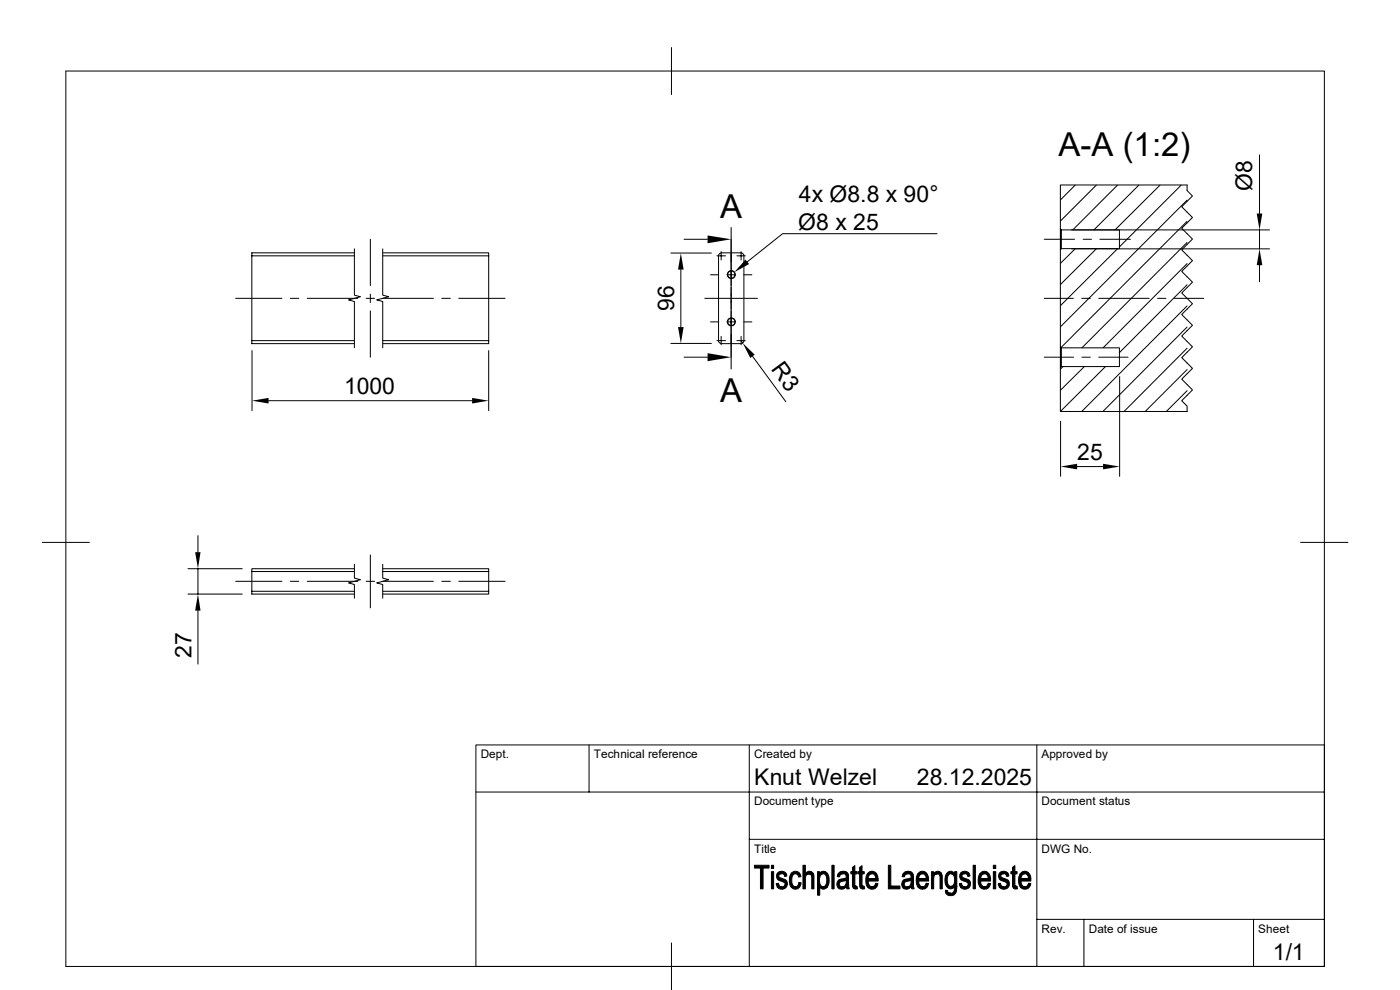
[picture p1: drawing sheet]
<svg xmlns="http://www.w3.org/2000/svg" width="297mm" height="210mm" viewBox="0 0 297 210" stroke-linecap="round" stroke-linejoin="round" font-family="sans-serif">
<defs><g id="words">
<g font-size="7">
<text x="224.6" y="33.2">A-A (1:2)</text>
<text x="152.8" y="46.3">A</text>
<text x="152.8" y="85.3">A</text>
</g>
<g font-size="4.9">
<text x="265.7" y="40.6" transform="rotate(-90 265.7 40.6)">Ø8</text>
<text x="169.5" y="42.9">4x Ø8.8 x 90°</text>
<text x="169.3" y="48.9">Ø8 x 25</text>
<text x="143" y="66" transform="rotate(-90 143 66)">96</text>
<text x="73" y="83.6">1000</text>
<text x="163.5" y="78.4" transform="rotate(54 163.5 78.4)">R3</text>
<text x="228.6" y="97.5">25</text>
<text x="40.6" y="139.7" transform="rotate(-90 40.6 139.7)">27</text>
<text x="160" y="166.5">Knut Welzel</text>
<text x="194.5" y="166.5">28.12.2025</text>
<text x="270" y="203.7">1/1</text>
</g>
<g font-size="2.5">
<text x="102" y="160.8">Dept.</text>
<text x="126" y="160.8">Technical reference</text>
<text x="160" y="160.8">Created by</text>
<text x="220.9" y="160.8">Approved by</text>
<text x="160" y="170.9">Document type</text>
<text x="220.9" y="170.9">Document status</text>
<text x="160" y="180.8">Title</text>
<text x="220.9" y="180.8">DWG No.</text>
<text x="220.9" y="197.8">Rev.</text>
<text x="231" y="197.8">Date of issue</text>
<text x="266.9" y="197.8">Sheet</text>
</g>
</g></defs>
<g fill="none" stroke="#000" stroke-width=".21">
<path d="M14 15.1h267v189.9h-267zM142.5 10.1v10M228.1 39.3l-3.1 3.1M232.6 39.3l-7.6 7.6M237.1 39.3l-9.5 9.5M241.6 39.3l-9.5 9.5M246.1 39.3l-9.5 9.5M250.6 39.3l-13.1 13M251.8 39.3v1.1l1.2 1.2-2.3 2.3 2.3 2.2-2.3 2.3 2.3 2.3-2.3 2.3 2.3 2.3-2.3 2.3 2.3 2.3-2.3 2.2 2.3 2.3-2.3 2.3 2.3 2.3-2.3 2.3 2.3 2.3-2.3 2.3 2.3 2.2-2.3 2.3 2.3 2.3-2.3 2.3 1.1 1.1v1.2M251.9 39.2h-26.9v9.4l.2 .2h12.3v3.9h-12.3l-.2 .3v20.6l.2 .2h12.3v4h-12.3l-.2 .2v-4.4M267.2 32.9v12.4M53.4 54.3v18"/>
<path d="M53.4 54.3h21.8M75.2 53.6h-21.8v.7M75.2 52.8v9.8l1.3 .3-2.5 .7 1.2 .4v9.8M78.6 50.8v9.8M81.2 53.6h22.5v.7M81.2 54.3h22.5M81.2 52.8v9.8l1.3 .3-2.6 .7 1.3 .4v9.8M103.7 54.3v18M142.3 53.7h8.6M144.4 57.2v12.2M145.1 50.8h5M150.7 58.3h1.7"/>
<path d="M152.1 54.3h1.8M153 53.4v1.8M153 53.7l-.4 .1-.2 .3v18.3l.5 .5h4.3l.6-.5v-18.3l-.2-.3-.4-.1M153 53.6h4.2M154.2 58.3h1.8M155.1 48.3v30M156.3 54.3h1.8M157.2 53.4v1.8M157.8 58.3h1.7M198.8 49.6h-32.8l-7.5 5.9M221.5 50.8h6.5M225 48.6v4.4"/>
<path d="M225.2 48.8v3.9M227.3 52.8h42M227.3 48.8h42M228.1 52.8l-3.1 3M229.8 50.8h1.8M232.6 52.8l-7.6 7.5M233.3 50.8h6.5M237.1 52.8l-12.1 12M251.8 42.5l-26.8 26.8M251.8 46.9l-26.7 26.8M251.8 51.4l-22.3 22.4M251.8 55.9l-17.8 17.9"/>
<path d="M267.2 48.8v4M267.2 56.3v3.5M50 63.3h9.8M53.4 72.3v.6h21.8M53.4 72.3h21.8M53.5 74.4v12.7M61.6 63.3h1.8M65.2 63.3h10.7M77.7 63.3h1.8M78.6 62.4v1.8M78.6 66v9.8M81.2 72.3h22.5"/>
<path d="M81.2 63.3h10.7M93.7 63.3h1.8M97.3 63.3h9.8M103.7 74.4v12.7M103.7 72.3v.6h-22.5M142.3 72.9h8.6M145.1 75.8h5M149.5 63.3h11.2M150.7 68.3h1.7M152.1 72.3h1.8M153 71.4v1.8M154.2 68.3h1.8"/>
<path d="M156.3 72.3h1.8M157.2 72.3l.4 .5M157.2 71.4v1.8M157.8 68.3h1.7M159.6 75.6l7.1 9.6M221.5 75.8h6.3M221.5 63.3h6.2M225 78v9.3h26.9M225.2 73.8v4M225.5 77.8l-.5 .5M229.5 63.3h1.8M229.5 75.8h1.8"/>
<path d="M230 77.8l-5 5M233.1 75.8h6.2M233.1 63.3h10.7M234.5 77.8l-9.5 9.4M237.5 79.9v21.1M245.6 63.3h1.8M249.1 63.3h6.3M251.8 60.4l-14.3 14.4M251.8 64.9l-22.3 22.4M251.8 69.4l-17.8 17.9M251.8 73.9l-13.3 13.4M251.8 78.4l-8.8 8.9"/>
<path d="M57 85h43.2M225 89.4v11.6M228.5 99h5.5M251.8 82.9l-4.4 4.4M9 115.1h10M42 113.6v3.5M75.2 119.7v2.9l1.3 .4-2.5 .7 1.2 .3v2.9M78.6 117.7v11.2M81.2 119.7v2.9l1.3 .4-2.6 .7 1.3 .3v2.9M275.9 115.1h10.1M39.9 126h11.5M39.9 120.6h11.5"/>
<path d="M42 120.6v5.4M42 129.5v11.4M50 123.3h9.8M53.4 125.4v.6h21.8M53.4 121.2v4.2M53.4 121.2h21.8M53.4 125.4h21.8M61.6 123.3h1.8M65.2 123.3h10.7M75.2 120.6h-21.8v.6M77.7 123.3h1.8M81.2 120.6h22.5v.6"/>
<path d="M81.2 121.2h22.5M81.2 125.4h22.5M81.2 123.3h10.7M93.7 123.3h1.8M97.3 123.3h9.8M103.7 125.4v.6h-22.5M103.7 121.2v4.2M125 158v10M159 158v47M220 158v47M101 168h180M159 178.1h122"/>
<path d="M220 195h61M230 195v10M265.9 195v10M142.5 200v10M281 205v-47h-180v47"/>
<circle cx="155.2" cy="58.3" r=".77"/>
<circle cx="155.2" cy="58.2" r=".85"/>
<circle cx="155.2" cy="68.3" r=".77"/>
<circle cx="155.2" cy="68.3" r=".85"/>
</g>
<g fill="#000" stroke="#000" stroke-width=".21">
<path d="M160.1 183.6h3.1v.6h-1.3v4.4h-.6v-4.4h-1.2z" fill-rule="evenodd"/>
<path d="M163.7 184.9h.4v3.7h-.4z" fill-rule="evenodd"/>
<path d="M163.7 183.6h.4v.6h-.4z" fill-rule="evenodd"/>
<path d="M164.9 185.3h.9a.47 .47 0 0 0-.6 .5 .47 .47 0 0 0 .5 .5 1.24 1.24 0 0 1 1.3 1.6 1.23 1.23 0 0 1-2.1 .3l1-.1a.58 .58 0 0 0 .6-.5 .58 .58 0 0 0-.6-.6 1.12 1.12 0 0 1-1-1.7z" fill-rule="evenodd"/>
<path d="M164.7 187.5l.4-.1 .1 .2a.59 .59 0 0 0 .7 .5l-1 .1z" fill-rule="evenodd"/>
<path d="M165.1 185.1a1.14 1.14 0 0 1 1.8 .7l-.4 .1a.58 .58 0 0 0-.7-.6h-.9z" fill-rule="evenodd"/>
<path d="M168 185.1a1.11 1.11 0 0 1 1.7 .2h-.9a1.46 1.46 0 0 0-.8 2l.2 .5 .5 .3-.9-.1a2.85 2.85 0 0 1 .2-2.9z" fill-rule="evenodd"/>
<path d="M167.8 188.1h1.2l.4-.5 .1-.4 .5 .1a1.2 1.2 0 0 1-.8 1.2 1.2 1.2 0 0 1-1.4-.4z" fill-rule="evenodd"/>
<path d="M168.8 185.3h.9l.2 .7-.5 .1-.2-.6z" fill-rule="evenodd"/>
<path d="M170.3 183.6h.6v1.7l1.7 .1h-1.1l-.5 .3-.1 .6v2.3h-.6z" fill-rule="evenodd"/>
<path d="M171.1 185.1a.95 .95 0 0 1 1.5 .3l-1.7-.1z" fill-rule="evenodd"/>
<path d="M171.6 185.4h1v.1l.1 3.1h-.5v-2.8l-.3-.4z" fill-rule="evenodd"/>
<path d="M173.4 184.9h.5v.5h.5a1.95 1.95 0 0 0 0 2.7l1.1 .1h-1.6v1.7h-.5z" fill-rule="evenodd"/>
<path d="M173.9 185.4l.8-.1z" fill-rule="evenodd"/>
<path d="M174.1 185.1a1.14 1.14 0 0 1 1.2-.1 1.14 1.14 0 0 1 .6 1.1 2.89 2.89 0 0 1-.4 2.1l-.9-.1a1.73 1.73 0 0 0 .5-2.6l-.3-.2h-.9z" fill-rule="evenodd"/>
<path d="M173.9 188.2h1.6a.97 .97 0 0 1-1.6 0z" fill-rule="evenodd"/>
<path d="M176.5 183.6h.5v5h-.5z" fill-rule="evenodd"/>
<path d="M177.8 185.3h1.1a.72 .72 0 0 0-.8 .7h-.5z" fill-rule="evenodd"/>
<path d="M177.8 186.9l.2-.2 1.5 .1a1.55 1.55 0 0 0-1.4 .7l.2 .5 1.2 .2a1.09 1.09 0 0 1-1.6 .2 1.09 1.09 0 0 1-.1-1.5z" fill-rule="evenodd"/>
<path d="M178.1 185.1a1.17 1.17 0 0 1 1.4-.2 1.17 1.17 0 0 1 .5 1.3l.2 2.4h-.5l-.1-.5h-.7l.6-.5v-.9h-1.5l.8-.3a.57 .57 0 0 0 .7-.5 .57 .57 0 0 0-.6-.6h-1.1z" fill-rule="evenodd"/>
<path d="M178.6 188.1h1z" fill-rule="evenodd"/>
<path d="M180.8 184l.6-.4v1.3h.4v.5h-.4v2.4l.2 .2h-.7l-.1-.1v-2.5h-.3v-.5h.3z" fill-rule="evenodd"/>
<path d="M180.9 188h.9l.1 .6-.8-.1z" fill-rule="evenodd"/>
<path d="M182.4 184l.5-.4v1.3h.4v.5h-.4v2.4l.2 .2h-.7v-2.6h-.4v-.5h.4z" fill-rule="evenodd"/>
<path d="M182.4 188h.9l.1 .6-.7-.1z" fill-rule="evenodd"/>
<path d="M184 185.3h1l-.5 .2-.3 .9h2.1v.2v.3h-2.1l.2 .9 .6 .3h-1a3 3 0 0 1 0-2.8z" fill-rule="evenodd"/>
<path d="M184 185.3a1.27 1.27 0 0 1 1.6-.3 1.27 1.27 0 0 1 .7 1.4h-2.1h1.6l-.2-.7-.3-.3z" fill-rule="evenodd"/>
<path d="M184 188.1h1.3l.2-.2 .3-.5 .5 .1a1.24 1.24 0 0 1-.9 1.1 1.24 1.24 0 0 1-1.4-.5z" fill-rule="evenodd"/>
<path d="M188.5 183.6h.5v4.4h1.9v.6h-2.4z" fill-rule="evenodd"/>
<path d="M191.6 185.3h1a.72 .72 0 0 0-.7 .7h-.5z" fill-rule="evenodd"/>
<path d="M191.5 186.9l.2-.2 1.5 .1a1.55 1.55 0 0 0-1.4 .7l.1 .3 .3 .3 1.1 .1a1.09 1.09 0 0 1-1.6 .2 1.09 1.09 0 0 1-.2-1.5z" fill-rule="evenodd"/>
<path d="M191.6 185.3a1.21 1.21 0 0 1 1.5-.4 1.21 1.21 0 0 1 .7 1.3l.1 2.4h-.5l-.1-.5h-.6l.5-.5 .1-.9h-1.6l.9-.3a.57 .57 0 0 0 .7-.5 .57 .57 0 0 0-.7-.6z" fill-rule="evenodd"/>
<path d="M192.4 188.1h.9z" fill-rule="evenodd"/>
<path d="M194.7 185.3h1l-.5 .2-.3 .9h2.1v.3v.2h-2.1l.2 .9 .6 .3h-1a2.75 2.75 0 0 1 0-2.8z" fill-rule="evenodd"/>
<path d="M194.7 185.3a1.27 1.27 0 0 1 1.6-.3 1.27 1.27 0 0 1 .7 1.4h-2.1h1.6l-.2-.7-.3-.3z" fill-rule="evenodd"/>
<path d="M194.7 188.1h1.3l.3-.2 .2-.5 .5 .1a1.24 1.24 0 0 1-.9 1.1 1.24 1.24 0 0 1-1.4-.5z" fill-rule="evenodd"/>
<path d="M197.6 184.9h.4v.5l.5 .1-.3 .2-.1 .6v2.3h-.5z" fill-rule="evenodd"/>
<path d="M198.1 185.3l.7 .1z" fill-rule="evenodd"/>
<path d="M198.2 185.2a1.04 1.04 0 0 1 1.3-.2 1.04 1.04 0 0 1 .4 1.3v2.3h-.5v-2.8l-.3-.4-1-.1z" fill-rule="evenodd"/>
<path d="M200.6 188.8l.4 .1 .2 .4 .5 .2h-1z" fill-rule="evenodd"/>
<path d="M201 185.1a.94 .94 0 0 1 1.5 .2h-.8a1.59 1.59 0 0 0-.6 2.3l.4 .4h1.5h-.5a1.04 1.04 0 0 1-1.2 .5 1.04 1.04 0 0 1-.7-1l-.1-.1a2.65 2.65 0 0 1 .5-2.3z" fill-rule="evenodd"/>
<path d="M201.7 185.3h.8z" fill-rule="evenodd"/>
<path d="M200.7 189.5h1a.91 .91 0 0 0 .8-1.3v-.2h.5a1.54 1.54 0 0 1-1.2 2l-.7-.1z" fill-rule="evenodd"/>
<path d="M201.8 185.3h.7v-.4h.5v3.1h-1.2a1.59 1.59 0 0 0 .6-2.2z" fill-rule="evenodd"/>
<path d="M203.8 185.3h.9h-.1a.47 .47 0 0 0-.6 .5 .47 .47 0 0 0 .6 .5 1.3 1.3 0 0 1 1.3 1.2 1.18 1.18 0 0 1-.9 1.1 1.18 1.18 0 0 1-1.2-.4l.9-.1a.58 .58 0 0 0 .7-.5 .58 .58 0 0 0-.6-.6 1.12 1.12 0 0 1-1-1.7z" fill-rule="evenodd"/>
<path d="M203.5 187.5l.5-.1 .2 .5 .5 .2-.9 .1z" fill-rule="evenodd"/>
<path d="M203.9 185.1a1.14 1.14 0 0 1 1.2-.2 1.14 1.14 0 0 1 .7 .9l-.5 .1v-.1a.5 .5 0 0 0-.6-.5h-.9z" fill-rule="evenodd"/>
<path d="M206.5 183.6h.4v5h-.4z" fill-rule="evenodd"/>
<path d="M207.9 185.4l1-.1-.5 .2-.3 .4v.5h2v.5h-2.1l.3 .9 .6 .3h-1a2.81 2.81 0 0 1 0-2.7z" fill-rule="evenodd"/>
<path d="M207.9 185.3a1.26 1.26 0 0 1 1.5-.4 1.26 1.26 0 0 1 .7 1.4v.1h-2h1.5v-.2v-.4l-.5-.4z" fill-rule="evenodd"/>
<path d="M207.9 188.1h1.2l.3-.2 .2-.5 .5 .1a1.24 1.24 0 0 1-.8 1.1 1.24 1.24 0 0 1-1.4-.5z" fill-rule="evenodd"/>
<path d="M210.7 184.9h.5v3.7h-.5z" fill-rule="evenodd"/>
<path d="M210.7 183.6h.5v.6h-.5z" fill-rule="evenodd"/>
<path d="M212 185.3h.9h-.1a.47 .47 0 0 0-.5 .5 .47 .47 0 0 0 .5 .5 1.3 1.3 0 0 1 1.3 1.2 1.18 1.18 0 0 1-.8 1.1 1.18 1.18 0 0 1-1.3-.4l1-.1a.58 .58 0 0 0 .7-.5 .58 .58 0 0 0-.7-.6 1.12 1.12 0 0 1-1-1.7z" fill-rule="evenodd"/>
<path d="M211.8 187.5l.5-.1 .1 .5 .6 .2-1 .1z" fill-rule="evenodd"/>
<path d="M212.1 185.1a1.14 1.14 0 0 1 1.2-.2 1.14 1.14 0 0 1 .7 .9l-.4 .1-.1-.1a.5 .5 0 0 0-.6-.5h-.9z" fill-rule="evenodd"/>
<path d="M214.8 184l.5-.4v1.3h.5v.5h-.5v2.4l.3 .2h-.8v-.1v-2.5h-.3v-.5h.3z" fill-rule="evenodd"/>
<path d="M214.8 188h1l.1 .6-.8-.1z" fill-rule="evenodd"/>
<path d="M216.5 185.3h.9l-.5 .2-.3 .9h2.1v.5h-2.1l.2 .9 .7 .3h-1a2.75 2.75 0 0 1 0-2.8z" fill-rule="evenodd"/>
<path d="M216.5 185.3a1.27 1.27 0 0 1 1.5-.3 1.27 1.27 0 0 1 .7 1.4h-2.1h1.6l-.1-.5-.4-.5z" fill-rule="evenodd"/>
<path d="M216.5 188.1h1.2l.3-.2 .2-.5 .5 .1a1.25 1.25 0 0 1-.9 1.1 1.25 1.25 0 0 1-1.3-.5z" fill-rule="evenodd"/>
</g>
<g fill="#000">
<path d="M144.4 53.7l.6 3.5h-1.2zM150.1 50l5 .8-5 .8zM158.2 55.1l.7 .9-3.1 1.7zM267.2 52.8l.6 3.5h-1.2zM266.6 45.3h1.2l-.6 3.5zM143.8 69.4h1.2l-.6 3.5zM150.1 74.9l5 .9-5 .8zM157.6 72.8l2.5 2.4-.9 .7zM53.5 85l3.5-.6v1.2zM100.2 84.4l3.5 .6-3.5 .6zM225 99l3.5-.6v1.2zM234 98.4l3.5 .6-3.5 .6z"/>
<path d="M41.4 117.1h1.1l-.5 3.5zM42 126l.5 3.5h-1.1z"/>
</g>
<use href="#words"/>
</svg>
